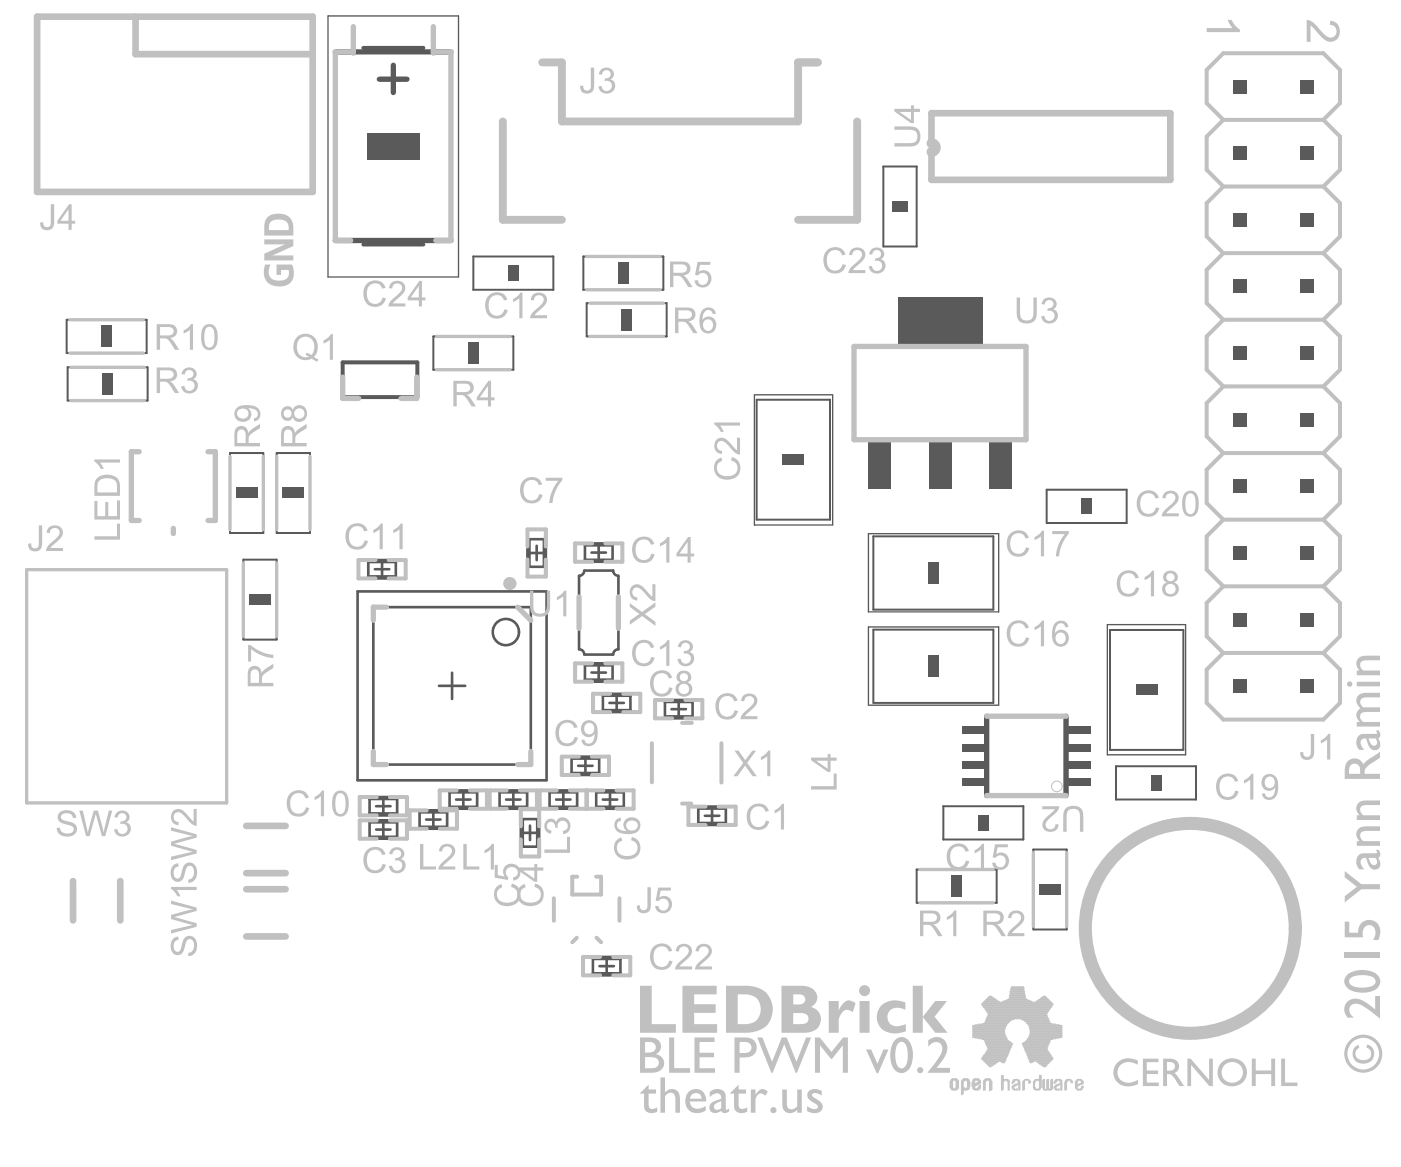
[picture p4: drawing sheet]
<svg xmlns="http://www.w3.org/2000/svg" width="178mm" height="148mm" viewBox="0 0 178 148" stroke-linecap="round" stroke-linejoin="round" font-family="sans-serif">
<path d="M41.6 2h16.6v33.2h-16.6zM95.7 50.1h10v16.6h-10zM110.2 67.8h16.5v9.9h-16.5zM110.2 79.6h16.5v9.9h-16.5zM140.5 79.3h10v16.5h-10z" fill="none" stroke="#5a5a5a" stroke-width=".17"/>
<g fill="none" stroke="#5a5a5a" stroke-width=".25">
<path d="M60.1 32.6h10.1v4.2h-10.1zM74 32.6h10.2v4.2h-10.2zM74.5 38.5h10.1v4.2h-10.1zM112.1 21.1h4.2v10.2h-4.2zM8.5 40.6h10.1v4.2h-10.1zM8.6 46.6h10.1v4.3h-10.1zM29.2 57.5h4.2v10.2h-4.2zM35.1 57.5h4.2v10.2h-4.2zM55 42.7h10.1v4.2h-10.1zM96 50.8h9.3v15.2h-9.3zM30.9 71.1h4.2v10.1h-4.2zM110.8 68.1h15.3v9.3h-15.3z"/>
<path d="M110.8 79.9h15.3v9.3h-15.3zM132.8 62.2h10.2v4.2h-10.2zM140.9 80h9.3v15.2h-9.3zM141.6 97.3h10.2v4.2h-10.2zM116.3 110.4h10.2v4.2h-10.2zM119.7 102.4h10.2v4.2h-10.2zM131.1 107.9h4.3v10.1h-4.3z"/>
</g>
<path d="M46.1 6.1h7.6M46.1 31h7.6M43.5 46h9.5v4.4h-9.5z" fill="none" stroke="#5a5a5a" stroke-width=".51"/>
<path d="M42.6 6.6h14.6M48.1 10.1h3.5M49.9 8.3v3.5M42.6 30.5h14.6M125.2 90.9v10.1M135.3 90.9v10.1" fill="none" stroke="#5a5a5a" stroke-width=".68"/>
<g fill="#5a5a5a">
<path d="M122.1 94.4h2.9v1h-2.9z" fill-rule="evenodd"/>
<path d="M122.1 96.6h2.9v1h-2.9z" fill-rule="evenodd"/>
<path d="M135.5 96.6h3v1h-3z" fill-rule="evenodd"/>
<path d="M135.5 94.4h3v1h-3z" fill-rule="evenodd"/>
<path d="M156.5 86.3h1.7v1.7h-1.7z" fill-rule="evenodd"/>
<path d="M156.5 69.4h1.7v1.7h-1.7z" fill-rule="evenodd"/>
<path d="M156.5 60.9h1.7v1.7h-1.7z" fill-rule="evenodd"/>
<path d="M156.5 52.4h1.7v1.7h-1.7z" fill-rule="evenodd"/>
<path d="M156.5 35.5h1.7v1.7h-1.7z" fill-rule="evenodd"/>
<path d="M156.5 27.1h1.7v1.7h-1.7z" fill-rule="evenodd"/>
<path d="M156.5 18.6h1.7v1.7h-1.7z" fill-rule="evenodd"/>
<path d="M122.1 92.2h2.9v1h-2.9z" fill-rule="evenodd"/>
<path d="M122.1 98.8h2.9v1h-2.9z" fill-rule="evenodd"/>
<path d="M135.5 98.8h3v1h-3z" fill-rule="evenodd"/>
<path d="M135.5 92.2h3v1h-3z" fill-rule="evenodd"/>
<path d="M156.5 77.8h1.7v1.7h-1.7z" fill-rule="evenodd"/>
<path d="M156.5 44h1.7v1.7h-1.7z" fill-rule="evenodd"/>
<path d="M156.5 10.1h1.7v1.7h-1.7z" fill-rule="evenodd"/>
<path d="M165 86.3h1.7v1.7h-1.7z" fill-rule="evenodd"/>
<path d="M165 69.4h1.7v1.7h-1.7z" fill-rule="evenodd"/>
<path d="M165 60.9h1.7v1.7h-1.7z" fill-rule="evenodd"/>
<path d="M165 52.4h1.7v1.7h-1.7z" fill-rule="evenodd"/>
<path d="M165 35.5h1.7v1.7h-1.7z" fill-rule="evenodd"/>
<path d="M165 27.1h1.7v1.7h-1.7z" fill-rule="evenodd"/>
<path d="M165 18.6h1.7v1.7h-1.7z" fill-rule="evenodd"/>
<path d="M110.2 55.9h2.8v6.2h-2.8z" fill-rule="evenodd"/>
<path d="M110.2 55.9h2.8v6.2h-2.8z" fill-rule="evenodd"/>
<path d="M125.6 55.9h2.8v6.2h-2.8z" fill-rule="evenodd"/>
<path d="M117.9 55.9h2.8v6.2h-2.8z" fill-rule="evenodd"/>
<path d="M125.6 55.9h2.8v6.2h-2.8z" fill-rule="evenodd"/>
<path d="M117.9 55.9h2.8v6.2h-2.8z" fill-rule="evenodd"/>
<path d="M165 77.8h1.7v1.7h-1.7z" fill-rule="evenodd"/>
<path d="M165 44h1.7v1.7h-1.7z" fill-rule="evenodd"/>
<path d="M165 10.1h1.7v1.7h-1.7z" fill-rule="evenodd"/>
<path d="M114 37.7h10.6v6.2h-10.6z" fill-rule="evenodd"/>
<path d="M114 37.7h10.6v6.2h-10.6z" fill-rule="evenodd"/>
</g>
<g fill="none" stroke="#5a5a5a" stroke-width=".33">
<path d="M45.4 75.1h24v24h-24zM45.5 71.1h6v2.3h-6zM46.7 71.4h3.5v1.8h-3.5zM47.4 77.1h20v20h-20zM47.6 72.3h1.8M48.5 71.4v1.8M66.9 67.2h2.4v6h-2.4zM67.2 70.2h1.8M67.2 68.5h1.8v3.5h-1.8zM68.1 69.3v1.8M73 69h6v2.3h-6zM74.2 69.2h3.5v1.9h-3.5z"/>
<path d="M75.1 70.2h1.8M76 69.2v1.9M55.7 87.1h3.3M57.4 85.4v3.3M71.3 96.1h6v2.3h-6zM72.5 96.3h3.5v1.8h-3.5zM73 84.2h6v2.4h-6zM73.4 97.2h1.8M74.2 84.5h3.5v1.8h-3.5zM74.3 96.3v1.8M75.1 85.4h1.8M75.3 88.1h6v2.3h-6z"/>
<path d="M76 84.5v1.8M76.5 88.3h3.5v1.9h-3.5zM77.3 89.2h1.9M78.3 88.3v1.9M83.1 88.9h6v2.3h-6zM84.4 89.1h3.5v1.9h-3.5zM85.2 90h1.9M86.1 89.1v1.9M45.7 101.2h5.9v2.3h-5.9zM45.7 104.2h5.9v2.3h-5.9zM46.9 104.4h3.5v1.8h-3.5zM46.9 101.4h3.5v1.9h-3.5z"/>
<path d="M47.7 102.4h1.9M47.7 105.3h1.9M48.6 101.4v1.9M48.6 104.4v1.8M52 102.9h6v2.3h-6zM53.2 103.1h3.5v1.9h-3.5zM54.1 104.1h1.8M55 103.1v1.9M55.8 100.3h6v2.4h-6zM57.1 100.6h3.5v1.8h-3.5zM57.9 101.5h1.8M58.8 100.6v1.8"/>
<path d="M62.1 100.3h6v2.4h-6zM63.4 100.6h3.5v1.8h-3.5zM64.2 101.5h1.9M65.1 100.6v1.8M66.1 102.7h2.3v6h-2.3zM66.3 105.7h1.9M66.3 104h1.9v3.5h-1.9zM67.3 104.8v1.9M68.5 100.3h11.9v2.4h-11.9zM69.7 100.6h3.5v1.8h-3.5zM70.6 101.5h1.8M71.5 100.6v1.8"/>
<path d="M74.4 100.3v2.4M74.5 100.3v2.4M75.7 100.6h3.5v1.8h-3.5zM76.5 101.5h1.8M77.4 100.6v1.8M87.4 102.4h6v2.3h-6zM88.6 102.7h3.5v1.8h-3.5zM89.5 103.6h1.8M90.4 102.7v1.8M74 121.5h6v2.3h-6zM75.2 121.7h3.5v1.9h-3.5zM76.1 122.7h1.8"/>
<path d="M77 121.7v1.9"/>
<circle cx="64.2" cy="80.2" r="1.67"/>
</g>
<g fill="#5a5a5a">
<path d="M13 47.4h1.3v2.7h-1.3z" fill-rule="evenodd"/>
<path d="M12.9 41.4h1.3v2.6h-1.3z" fill-rule="evenodd"/>
<path d="M31.6 75.5h2.7v1.3h-2.7z" fill-rule="evenodd"/>
<path d="M78.9 39.2h1.3v2.7h-1.3z" fill-rule="evenodd"/>
<path d="M113.2 25.5h2v1.4h-2z" fill-rule="evenodd"/>
<path d="M124.1 103.5h1.4v2h-1.4z" fill-rule="evenodd"/>
<path d="M59.4 43.5h1.3v2.7h-1.3z" fill-rule="evenodd"/>
<path d="M99.3 57.7h2.7v1.3h-2.7z" fill-rule="evenodd"/>
<path d="M117.8 83.2h1.3v2.7h-1.3z" fill-rule="evenodd"/>
<path d="M117.8 71.4h1.3v2.7h-1.3z" fill-rule="evenodd"/>
<path d="M120.7 111.2h1.4v2.7h-1.4z" fill-rule="evenodd"/>
<path d="M137.2 63.3h1.4v2h-1.4z" fill-rule="evenodd"/>
<path d="M30 61.9h2.6v1.4h-2.6z" fill-rule="evenodd"/>
<path d="M35.9 61.9h2.7v1.4h-2.7z" fill-rule="evenodd"/>
<path d="M78.4 33.3h1.4v2.7h-1.4z" fill-rule="evenodd"/>
<path d="M64.5 33.7h1.3v2h-1.3z" fill-rule="evenodd"/>
<path d="M144.2 86.9h2.7v1.4h-2.7z" fill-rule="evenodd"/>
<path d="M46.5 16.9h6.7v3.4h-6.7z" fill-rule="evenodd"/>
<path d="M131.9 112.3h2.7v1.3h-2.7z" fill-rule="evenodd"/>
<path d="M146 98.4h1.4v2h-1.4z" fill-rule="evenodd"/>
</g>
<path d="M73.5 73.1a.67 .67 0 0 0 .7-.7h3.6a.67 .67 0 0 0 .7 .7v9.3a.67 .67 0 0 0-.7 .7h-3.6a.67 .67 0 0 0-.7-.7z" fill="none" stroke="#5a5a5a" stroke-width=".33"/>
<path d="M44.5 6.6h-1.9v23.9h1.9M44.8 3.4v3.4M55 3.4v3.4M55.3 6.6h1.9v23.9h-1.9M17.7 57.4h-1v8.7h1M26.4 57.4h.9v8.7h-.9M43.5 47.9v2.7h2M52.9 47.9v2.7h-2M108.4 44h21.8v11.8h-21.8zM22 67.1v.6M125.2 90.9h10.1M125.2 101h10.1" fill="none" stroke="#c0c0c0" stroke-width=".68"/>
<g fill="none" stroke="#c0c0c0" stroke-width=".51">
<path d="M155.3 15.2l-2.2-2.1v-4.2l2.2-2.1h12.6l2.2 2.1v4.2l-2.2 2.1M155.3 15.2l-2.2 2.1v4.3l2.2 2.1M155.3 15.2h12.6M167.9 15.2l2.2 2.1v4.3l-2.2 2.1M155.3 23.7l-2.2 2.1v4.2l2.2 2.1M155.3 32.1l-2.2 2.2v4.2l2.2 2.1M155.3 32.1h12.6M155.3 23.7h12.6M167.9 23.7l2.2 2.1v4.2l-2.2 2.1M167.9 32.1l2.2 2.2v4.2l-2.2 2.1M155.3 40.6l-2.2 2.1v4.2l2.2 2.2M155.3 49.1l-2.2 2.1v4.2l2.2 2.1"/>
<path d="M155.3 57.5l-2.2 2.1v4.3l2.2 2.1M155.3 57.5h12.6M155.3 49.1h12.6M155.3 40.6h12.6M167.9 40.6l2.2 2.1v4.2l-2.2 2.2M167.9 49.1l2.2 2.1v4.2l-2.2 2.1M167.9 57.5l2.2 2.1v4.3l-2.2 2.1M47.7 71.1h-2.2v2.3h2.2M49.3 71.1h2.2v2.3h-2.2M66.9 71v2.2h2.4v-2.2M66.9 69.4v-2.2h2.4v2.2M75.2 69h-2.2v2.3h2.2"/>
<path d="M76.8 69h2.2v2.3h-2.2M155.3 74.4l-2.2 2.2v4.2l2.2 2.1M155.3 74.4h12.6M155.3 66l-2.2 2.1v4.2l2.2 2.1M155.3 66h12.6M167.9 74.4l2.2 2.2v4.2l-2.2 2.1M167.9 66l2.2 2.1v4.2l-2.2 2.1M73.5 96.1h-2.2v2.3h2.2M75.1 96.1h2.2v2.3h-2.2M75.2 84.2h-2.2v2.4h2.2M76.8 84.2h2.2v2.4h-2.2M77.4 88.1h-2.1v2.3h2.1"/>
<path d="M79.1 88.1h2.2v2.3h-2.2M82.7 94.4v4.9M85.3 88.9h-2.2v2.3h2.2M86.6 91.8h1.2M87 88.9h2.1v2.3h-2.1M91.6 94.4v5M155.3 82.9l-2.2 2.1v4.2l2.2 2.2h12.6l2.2-2.2v-4.2l-2.2-2.1M155.3 82.9h12.6M47.8 104.2h-2.1v2.3h2.1M47.8 101.2h-2.1v2.3h2.1M49.5 104.2h2.1v2.3h-2.1M49.5 101.2h2.1v2.3h-2.1"/>
<path d="M54.2 102.9h-2.2v2.3h2.2M55.8 102.9h2.2v2.3h-2.2M58 100.3h-2.2v2.4h2.2M59.6 100.3h2.2v2.4h-2.2M64.3 100.3h-2.2v2.4h2.2M66 100.3h2.1v2.4h-2.1M66.1 106.6v2.1h2.3v-2.1M66.1 104.9v-2.2h2.3v2.2M70.7 100.3h-2.2v2.4h2.2M72.3 100.3h4.3M72.3 102.7h4.3M74.4 100.3v2.4"/>
<path d="M74.5 100.3v2.4M78.2 100.3h2.2v2.4h-2.2M86.6 102h1.1M89.5 102.4h-2.1v2.3h2.1M91.2 102.4h2.2v2.3h-2.2M76.2 121.5h-2.2v2.3h2.2M77.8 121.5h2.2v2.3h-2.2"/>
</g>
<path d="M49 77.1h-1.6v1.7M65.7 77.1l1.7 1.7M73.5 75.8v4M78.5 75.8v4M47.4 95.4v1.7h1.6M67.4 95.4v1.7h-1.7" fill="none" stroke="#c0c0c0" stroke-width=".67"/>
<path d="M70.3 114v2.9M73.2 119.1l-.6 .5M73.3 111.3h-.7v2.3h3.7v-2.3h-.6M75.7 119.1l.6 .5M78.6 114v2.9" fill="none" stroke="#c0c0c0" stroke-width=".5"/>
<path d="M63.8 15.4v12.5h7.5M68.8 7.9h2.5v7.5h30v-7.5h2.5M108.8 15.4v12.5h-7.5" fill="none" stroke="#c0c0c0" stroke-width="1"/>
<path d="M4.7 2.1h35v22.3h-35zM17.2 2.1v4.8h22.5M118.2 18.2v-3.8h30.3v8.4h-30.3v-3.5M9.3 111.9v5M15.3 111.9v5M31.3 110.9h4.9M31.3 104.9h4.9M31.3 112.9h4.9M31.3 118.9h4.9" fill="none" stroke="#c0c0c0" stroke-width=".85"/>
<g fill="none" stroke="#c0c0c0" stroke-width=".13">
<path d="M120.6 137.3h.3M120.6 137.4h.3M120.6 137.5h.3M120.6 137.6h.3M120.6 137.7h.3M120.6 137.8h.3M120.6 137.9h.3M120.6 138h.3M120.6 138.1h.3M120.6 137.1h1M120.6 137.2h.4M120.6 138.1h.4"/>
<path d="M120.6 138.2h1M120.7 137h.8M120.7 138.3h.8M120.8 137h.6M120.8 138.4h.6M121.2 137.2h.5M121.2 138.1h.5M121.3 137.3h.4M121.3 137.4h.4M121.3 137.5h.4M121.3 137.6h.4M121.3 137.7h.4"/>
<path d="M121.3 137.8h.4M121.3 137.9h.4M121.3 138h.4M121.3 138.1h.4M122 137.2h.4M122 137.3h.3M122 137.4h.3M122 137.5h.3M122 137.6h.3M122 137.7h.3M122 137.8h.3M122 137.9h.3"/>
<path d="M122 138h.3M122 138.1h.3M122 138.1h.4M122 138.2h1M122 138.3h.9M122 138.4h.8M122 138.5h.3M122 138.6h.3M122 138.7h.3M122 138.8h.3M122 138.9h.3M122 139h.1"/>
<path d="M122.1 137.1h.9M122.2 137h.7M122.3 137h.5M122.6 137.2h.4M122.6 138.1h.4M122.8 137.3h.2M122.8 137.4h.3M122.8 137.5h.3M122.8 137.6h.3M122.8 137.7h.3M122.8 137.8h.3M122.8 137.9h.3"/>
<path d="M122.8 138h.3M122.8 138.1h.2M123.4 137.4h.3M123.4 137.5h.3M123.4 137.6h.3M123.4 137.6h1M123.4 137.7h.8M123.4 137.8h.5M123.4 137.9h.4M123.4 138h.3M123.4 137.1h1M123.4 137.2h.4"/>
<path d="M123.4 137.3h.3M123.4 138.1h.3M123.4 138.1h.4M123.4 138.2h1M123.4 130.2h4.4M123.4 130.3h4.3M123.4 130.4h4.3M123.4 130.4h4.2M123.4 130.5h4.2M123.4 130.6h4.2M123.4 130.7h4.1M123.4 130.8h4.1"/>
<path d="M123.4 130.9h4.1M123.4 131h4.1M123.4 131.1h4.1M123.4 131.2h4.1M123.4 131.3h4.2M123.4 131.4h4.2M123.4 131.5h4.2M123.4 131.5h4.3M123.4 131.6h4.3M123.4 131.7h4.4M123.5 137h.8M123.5 138.3h.8"/>
<path d="M123.6 137h.6M123.7 138.4h.5M123.8 137.6h.7M123.8 130.1h4M123.8 131.8h4M123.9 137.5h.6M124 137.2h.5M124 138.1h.5M124.1 137.3h.4M124.1 138.1h.4M124.2 137.4h.3M124.2 137.9h.3"/>
<path d="M124.2 138h.3M124.2 130h3.6M124.2 131.9h3.6M124.3 137.8h.2M124.5 134.4h3.2M124.5 127.5h9.2M124.6 134.3h3.2M124.6 134.5h3.1M124.6 127.4h9M124.6 127.6h9M124.6 127.7h9M124.6 132h3.2"/>
<path d="M124.7 134.2h3.1M124.7 134.6h3M124.7 127.3h8.8M124.7 127.7h8.8M124.7 129.9h3.2M124.8 137.2h.4M124.8 137.3h.3M124.8 137.4h.2M124.8 137.5h.2M124.8 137.6h.2M124.8 137.7h.2M124.8 137.8h.2"/>
<path d="M124.8 137.9h.2M124.8 138h.2M124.8 138.1h.2M124.8 138.2h.2M124.8 138.3h.2M124.8 138.4h.2M124.8 127.2h2.1M124.8 134h3.1M124.8 134.1h3M124.8 134.7h2.8M124.8 127.8h8.6M124.8 127.9h8.6"/>
<path d="M124.9 137.1h.9M124.9 134.8h1.9M124.9 127.1h1.9M124.9 133.9h3M124.9 128h8.4M124.9 132.1h3M125 137h.7M125 134.8h1.7M125 127.1h1.7M125 133.8h2.9M125 128.1h8.3M125 129.8h3.1"/>
<path d="M125 129.9h3M125 132.1h3M125 132.2h3.2M125 137h.6M125 134.9h1.6M125 127h1.6M125 133.7h3M125 128.2h8.3M125 128.2h8.2M125 129.6h3.3M125 129.7h3.2M125 132.3h3.3"/>
<path d="M125 132.4h3.3M125 132.5h3.5M125.1 126.9h1.3M125.1 133.6h3M125.1 135h1.3M125.1 128.3h8M125.1 129.3h8M125.1 129.4h3.6M125.1 129.5h3.3M125.1 132.6h3.4M125.1 132.6h3.3M125.2 126.8h1.1"/>
<path d="M125.2 133.4h2.9M125.2 133.5h2.9M125.2 135.1h1.1M125.2 128.4h7.9M125.2 128.5h7.8M125.2 129.2h7.8M125.2 129.3h7.8M125.2 132.7h3.2M125.2 132.8h3.1M125.3 126.7h.8M125.3 132.9h3M125.3 133h3"/>
<path d="M125.3 133.1h3M125.3 133.3h2.9M125.3 135.2h.8M125.3 128.6h7.6M125.3 129h7.6M125.3 129.1h7.6M125.4 126.6h.7M125.4 133.2h2.9M125.4 133.2h2.8M125.4 135.3h.7M125.4 128.7h7.5M125.4 128.8h7.4"/>
<path d="M125.4 128.9h7.5M125.5 135.4h.4M125.5 137.2h.3M125.5 126.6h.4M125.6 135.4h.2M125.6 137.3h.3M125.6 137.4h.3M125.6 137.5h.3M125.6 137.6h.3M125.6 137.7h.3M125.6 137.8h.3M125.6 137.9h.3"/>
<path d="M125.6 138h.3M125.6 138.1h.3M125.6 138.2h.3M125.6 138.3h.3M125.6 138.4h.2M125.6 138.5h.1M125.6 126.5h.2M126.9 134.8h.7M127 127.2h4.2M127.1 137h.2M127.1 137h.8M127.1 137.1h.9"/>
<path d="M127.1 137.2h.4M127.1 137.3h.3M127.1 137.4h.2M127.1 137.5h.2M127.1 137.6h.2M127.1 137.7h.2M127.1 137.8h.2M127.1 137.9h.2M127.1 138h.2M127.1 138.1h.2M127.1 138.2h.2M127.1 138.3h.2"/>
<path d="M127.1 138.4h.1M127.1 134.8h.4M127.1 136.6h.2M127.1 136.7h.2M127.1 136.8h.2M127.1 136.9h.2M127.2 136.5h.1M127.2 134.9h.3M127.2 127.1h3.8M127.4 127.1h3.4M127.7 127h2.8M127.8 137.2h.3"/>
<path d="M127.8 137.3h.3M127.8 126.9h2.6M127.9 137.4h.2M127.9 137.5h.2M127.9 137.6h.2M127.9 137.7h.2M127.9 137.8h.2M127.9 137.9h.2M127.9 138h.2M127.9 138.1h.2M127.9 138.2h.2M127.9 138.3h.2"/>
<path d="M127.9 138.4h.2M128 126.8h2.2M128.1 126.5h2M128.1 126.6h2M128.1 126.4h2M128.1 126.7h2.1M128.2 126.1h1.8M128.2 126.2h1.8M128.2 126.3h1.9M128.2 125.9h1.8M128.2 126h1.8M128.3 125.5h1.7"/>
<path d="M128.3 125.6h1.7M128.3 125.7h1.7M128.3 125.8h1.7M128.3 125.3h1.6M128.3 125.4h1.7M128.4 137.4h.3M128.4 137.5h.3M128.4 137.6h.1M128.4 138h.3M128.4 138.1h.3M128.5 137.2h.4M128.5 137.3h.3"/>
<path d="M128.5 137.8h.5M128.5 137.9h.4M128.5 138.2h.3M128.5 138.3h.6M128.6 137.1h.8M128.7 137h.5M128.7 137.7h.7M128.7 138.4h.4M128.9 137.6h.5M129 138.2h.1M129.1 137.2h.3M129.1 137.6h.3"/>
<path d="M129.2 137.3h.2M129.2 137.4h.2M129.3 137.5h.1M129.3 137.8h.1M129.3 137.9h.1M129.3 138h.1M129.3 138.1h.1M129.3 138.2h.1M129.3 138.3h.1M129.3 138.4h.1M129.6 129.4h3.5M129.7 132.5h3.5"/>
<path d="M129.8 137.3h.2M129.8 137.4h.2M129.8 137.5h.2M129.8 137.6h.2M129.8 137.7h.2M129.8 137.8h.2M129.8 137.9h.2M129.8 138h.2M129.8 138.1h.2M129.8 138.2h.2M129.8 138.3h.2M129.8 138.4h.2"/>
<path d="M129.8 129.5h3.4M129.8 132.6h3.3M129.8 132.7h3.2M129.9 137.2h.2M129.9 132.9h3.1M129.9 132.4h3.3M129.9 132.8h3.1M130 137.1h.6M130 133h2.9M130 133.1h2.9M130 129.6h3.2M130 132.3h3.3"/>
<path d="M130 137h.5M130 133.2h2.9M130 133.3h2.9M130 129.7h3.2M130.1 133.4h2.9M130.1 133.5h3M130.1 132.2h3.2M130.2 133.6h2.9M130.2 133.7h3M130.2 129.8h3.1M130.2 132.1h3.1M130.3 133.7h3"/>
<path d="M130.3 133.8h3M130.3 133.9h3M130.3 129.9h3M130.3 129.9h3.2M130.3 132.1h3M130.4 134h3M130.4 134.1h3M130.4 130h3.6M130.4 131.9h3.6M130.4 132h3.2M130.5 137.2h.2M130.5 134.2h3"/>
<path d="M130.5 134.3h3.1M130.5 130.1h3.9M130.5 131.8h3.9M130.5 137.3h.3M130.5 137.4h.3M130.5 137.5h.3M130.5 137.6h.1M130.5 134.4h3.2M130.5 134.5h3.1M130.5 130.2h4.3M130.5 130.3h4.3M130.5 131.6h4.3"/>
<path d="M130.5 131.7h4.3M130.6 134.8h.7M130.6 134.6h2.9M130.6 134.7h2.8M130.6 130.4h4.2M130.6 130.5h4.2M130.6 130.6h4.2M130.6 131.4h4.2M130.6 131.5h4.2M130.7 134.8h.4M130.7 134.9h.3M130.7 130.7h4.1"/>
<path d="M130.7 130.8h4.1M130.7 130.9h4.1M130.7 131h4.1M130.7 131.1h4.1M130.7 131.2h4.1M130.7 131.3h4.1M131.1 137.3h.3M131.1 137.4h.3M131.1 137.5h.2M131.1 137.6h.2M131.1 137.7h.2M131.1 137.8h.2"/>
<path d="M131.1 137.9h.2M131.1 138h.2M131.1 138.1h.3M131.2 137.2h.3M131.2 138.2h.3M131.2 138.3h.8M131.3 137.1h.9M131.3 127.2h2.1M131.4 137h.8M131.4 138.4h.5M131.5 134.8h1.8M131.5 127.1h1.8"/>
<path d="M131.6 134.8h1.7M131.6 127.1h1.7M131.7 137.2h.5M131.7 138.2h.4M131.7 134.9h1.5M131.7 127h1.5M131.8 126.9h1.3M131.8 135h1.3M131.9 137h.3M131.9 137.3h.3M131.9 137.4h.3M131.9 137.5h.3"/>
<path d="M131.9 137.6h.3M131.9 137.7h.3M131.9 137.8h.3M131.9 137.9h.3M131.9 138h.3M131.9 138.1h.3M131.9 138.1h.2M131.9 136.5h.3M131.9 136.6h.3M131.9 136.7h.3M131.9 136.8h.3M131.9 136.9h.3"/>
<path d="M131.9 135.1h1.1M132 126.8h1M132.1 126.7h.8M132.1 135.2h.8M132.2 126.6h.6M132.2 135.3h.6M132.3 135.4h.4M132.3 137.1h.3M132.3 137.2h.3M132.3 137.3h.3M132.3 137.4h.3M132.3 137.5h.3"/>
<path d="M132.3 137.6h.3M132.3 137.7h.3M132.3 137.8h.3M132.3 137.9h.3M132.3 138h.3M132.3 138.1h.3M132.3 126.6h.4M132.4 135.4h.3M132.4 137h.2M132.4 138.2h.2M132.4 138.3h1.1M132.4 126.5h.3"/>
<path d="M132.5 138.4h.4M132.8 137.1h.3M132.8 137.2h.3M132.8 137.3h.3M132.8 137.4h.3M132.8 137.5h.3M132.8 137.6h.3M132.8 137.7h.3M132.8 137.8h.3M132.8 137.9h.3M132.8 138h.3M132.8 138.1h.3"/>
<path d="M132.8 138.2h.4M132.9 137h.2M133 138.4h.4M133.3 137.1h.3M133.3 137.2h.3M133.3 137.3h.3M133.3 137.4h.3M133.3 137.5h.3M133.3 137.6h.3M133.3 137.7h.3M133.3 137.8h.3M133.3 137.9h.3"/>
<path d="M133.3 138h.3M133.3 138.1h.3M133.3 138.2h.3M133.4 137h.2M133.8 137.4h.2M133.8 137.5h.2M133.8 137.6h.1M133.8 138h.3M133.8 138.1h.2M133.8 137.2h.4M133.8 137.3h.3M133.8 137.9h.4"/>
<path d="M133.8 138.2h.3M133.8 138.3h.6M133.9 137.1h.8M133.9 137.8h.5M134 137h.6M134 137.7h.8M134 138.4h.4M134.3 137.6h.5M134.4 138.2h.1M134.4 137.2h.4M134.4 137.6h.4M134.5 137.3h.3"/>
<path d="M134.6 137.4h.2M134.6 137.5h.2M134.6 137.8h.2M134.6 137.9h.2M134.6 138h.2M134.6 138.1h.2M134.6 138.2h.2M134.6 138.3h.2M134.6 138.4h.2M135.1 137.4h.3M135.1 137.5h.3M135.1 137.6h.3"/>
<path d="M135.1 137.7h.3M135.1 137.8h.3M135.1 137.9h.3M135.1 138h.3M135.1 138.1h.3M135.1 138.2h.3M135.1 138.3h.3M135.1 138.4h.2M135.2 137.2h.3M135.2 137.3h.3M135.3 137.1h.7M135.4 137h.5"/>
<path d="M135.8 137.2h.2M135.9 137.3h.2M135.9 137.4h.2M136 137.5h.1M136.5 137.3h.2M136.5 137.4h.2M136.5 137.5h.2M136.5 137.6h.2M136.5 137.7h.7M136.5 137.8h.5M136.5 137.9h.3M136.5 138h.2"/>
<path d="M136.5 138.1h.2M136.6 137.2h.2M136.6 138.2h.2M136.6 137.1h.7M136.6 138.3h.7M136.7 137h.5M136.7 138.4h.5M136.9 137.6h.5M137.1 137.2h.3M137.1 137.6h.4M137.1 138.2h.3M137.2 137.3h.3"/>
<path d="M137.2 137.4h.3M137.2 137.5h.3M137.2 138h.3M137.2 138.1h.3M137.2 138.1h.2M137.4 137.9h.1"/>
</g>
<g fill="none" stroke="#c0c0c0" stroke-width=".42">
<path d="M74.5 32.6h9.3M74.5 36.8h9.3M74.9 38.5h9.3M8.9 40.6h9.3M8.9 44.8h9.3M9 46.6h9.3M9 50.9h9.3M29.2 57.9v9.3M33.4 57.9v9.3M35.1 57.9v9.3M39.3 57.9v9.3M55.4 42.7h9.3"/>
<path d="M55.4 46.9h9.3M74.9 42.7h9.3M3.4 72.3h25.4v29.6h-25.4zM30.9 71.5v9.3M35.1 71.5v9.3M116.8 114.6h9.3M116.8 110.4h9.3M131.1 108.3v9.3M135.4 108.3v9.3"/>
</g>
<g fill="#c0c0c0">
<path d="M6.4 25.9h.5v2.4a.89 .89 0 0 1-.9 .9 .89 .89 0 0 1-.9-.9l.4-.1a.51 .51 0 0 0 .5 .6 .51 .51 0 0 0 .4-.6z"/>
<path d="M46.6 107.9l.7-.3h.8l.4 .2 .4 .7-.4 .1-.2-.5-.4-.2-.7 .1-.2 .1-.3 .3-.1 1a1.03 1.03 0 0 0 1 1.1l.6-.2 .4-.6 .4 .1-.4 .7-.5 .3-.6 .1-.8-.3-.4-.6-.2-.7 .1-.7z"/>
<path d="M49.7 107.8l.3-.2h.4a.8 .8 0 0 1 .9 .5 .8 .8 0 0 1-.4 1h.1a.98 .98 0 0 1 .3 1.3 .98 .98 0 0 1-1.3 .4l-.4-.2-.2-.5v-.1l.4-.1a.65 .65 0 0 0 .7 .6 .65 .65 0 0 0 .5-.8 .65 .65 0 0 0-.9-.4l.1-.4h.1a.55 .55 0 0 0 .6-.4 .55 .55 0 0 0-.5-.6 .55 .55 0 0 0-.6 .5v.1l-.4-.1z"/>
<path d="M53.3 107.1h.4v2.9h1.6v.4h-2z"/>
<path d="M56 107.4l.4-.2 .4-.1 .5 .1 .3 .3 .2 .5-.2 .5-1.4 1.5h1.6v.4h-2.2l.1-.3 .2-.4 1.3-1.3a.62 .62 0 0 0-.3-.9 .62 .62 0 0 0-.8 .6h-.4z"/>
<path d="M58.8 107.1h.4v2.9h1.6v.4h-2z"/>
<path d="M61.5 108l.6-.4 .3-.5h.3v3.3h-.4v-2.5l-.8 .4z"/>
<path d="M67.3 75h.4v2a.86 .86 0 0 0 .5 .9 .86 .86 0 0 0 1-.2l.2-.6v-2.1h.4v2l-.1 .7-.5 .5-.9 .1a1.15 1.15 0 0 1-1-1.4z"/>
<path d="M70.7 75.8l.6-.4 .3-.4h.3v3.2h-.4v-2.5l-.8 .5z"/>
<path d="M66.5 61l.7-.4h.7l.5 .3 .4 .6-.4 .1-.3-.4-.4-.2h-.6l-.3 .1-.2 .4-.2 .9a1.03 1.03 0 0 0 1.1 1.2l.6-.3 .3-.6 .5 .1-.4 .7-.5 .3-.7 .1-.7-.2-.4-.6-.2-.7 .1-.8z"/>
<path d="M69.3 60.7h2.1v.3l-.6 .8-.4 .8-.3 1.3h-.4l.2-1 .4-1 .6-.9h-1.6z"/>
<path d="M82.2 112.6h.4v2.4a.89 .89 0 0 1-.9 .9 .89 .89 0 0 1-.9-.9l.4-.1a.51 .51 0 0 0 .5 .7 .51 .51 0 0 0 .5-.7z"/>
<path d="M83.5 112.7h1.6v.4h-1.3l-.1 .8 .6-.2 .6 .3 .4 .6-.1 .7a1.07 1.07 0 0 1-1.1 .6 1.07 1.07 0 0 1-1-.9h.5a.69 .69 0 0 0 .9 .5 .69 .69 0 0 0 .3-1l-.2-.2-.3-.2-.4 .1-.3 .2h-.4z"/>
<path d="M93.2 95.3h.5l.9 1.2 .9-1.2h.5l-1.2 1.5 1.2 1.8h-.5l-.9-1.4-1 1.4h-.5l1.2-1.7z"/>
<path d="M96.6 96.1l.6-.4 .3-.4h.3v3.3h-.4v-2.6l-.8 .5z"/>
<path d="M153.1 3.6h3.3l-.6-1.1h.5l.1 .2a2.46 2.46 0 0 0 1 1v.4h-4.3z"/>
<path d="M12 68.1h2.8v-1.6h.4v2h-3.2z"/>
<path d="M12 63.6h.4v1.9h1v-1.8h.3v1.8h1.1v-2h.4v2.5h-3.2z"/>
<path d="M12 58.3h3.2v.4h-2.5l.5 .8h-.4l-.4-.6-.4-.3z"/>
<path d="M31.5 81.9h.3l.8 .6 .8 .3 1.3 .3v.4l-.7-.1-.8-.2-1.3-.8v1.6h-.4z"/>
<path d="M33.6 33.6h.7l-.2 1a1.22 1.22 0 0 0 1.7 1h.1a.96 .96 0 0 0 .7-1.3h-.9v.6h-.6v-1.3h2l.2 .6v.7a1.55 1.55 0 0 1-1.7 1.5h-.3a1.77 1.77 0 0 1-1.8-2.3z"/>
<path d="M33.5 30.4h3.7v.8l-2.6 1.2h2.6v.7h-3.7v-.9l2.7-1.2h-2.7z"/>
<path d="M66 112.6l.6-.4 .1 .5-.5 .2-.2 .4v.4l.2 .5 .5 .3 .8 .1a1.03 1.03 0 0 0 1.1-1.1l-.2-.6-.6-.3 .1-.4 .6 .2 .4 .5 .1 .7-.2 .7-.4 .4-.5 .3-.6 .1-.7-.2-.6-.4-.3-.6v-.7z"/>
<path d="M75 8.6h.4v2.3a.89 .89 0 0 1-.9 1 .89 .89 0 0 1-.9-1h.4a.51 .51 0 0 0 .5 .6 .51 .51 0 0 0 .5-.7z"/>
<path d="M76.3 8.8l.3-.2h.4a.8 .8 0 0 1 .9 .6 .8 .8 0 0 1-.4 .9h.1a.98 .98 0 0 1 .3 1.3 .98 .98 0 0 1-1.3 .4l-.4-.2-.2-.5-.1-.1h.5a.65 .65 0 0 0 .7 .5 .65 .65 0 0 0 .5-.8 .65 .65 0 0 0-.9-.4l.1-.4 .1 .1a.55 .55 0 0 0 .6-.5 .55 .55 0 0 0-.5-.6 .55 .55 0 0 0-.6 .5v.1l-.4-.1z"/>
<path d="M113.5 16h2l.7 .2 .5 .4 .1 .9a1.15 1.15 0 0 1-1.4 1.1h-1.9v-.4h2a.87 .87 0 0 0 .9-.5 .87 .87 0 0 0-.2-1l-.6-.2h-2.1z"/>
<path d="M79.9 76.6l1.6 1.1 1.7-1.2v.5l-1.4 1 1.4 1v.5l-1.7-1.3-1.6 1.1v-.5l1.3-.8-1.3-1z"/>
<path d="M80.2 74.4l.5-.2 .5 .1 .4 .2 1.2 1.3v-1.6h.4v2.1h-.3l-.4-.3-1.3-1.3a.62 .62 0 0 0-.9 .4 .62 .62 0 0 0 .6 .7l-.1 .5-.5-.2-.3-.4-.1-.6z"/>
<path d="M23.3 46.9l.3-.2h.5a.8 .8 0 0 1 .8 .5 .8 .8 0 0 1-.4 .9l.1 .1a.98 .98 0 0 1 .4 1.3 .98 .98 0 0 1-1.3 .4l-.4-.2-.3-.5v-.2h.4a.65 .65 0 0 0 .8 .6 .65 .65 0 0 0 .5-.8 .65 .65 0 0 0-.9-.4v-.4h.1a.55 .55 0 0 0 .6-.4 .55 .55 0 0 0-.5-.7 .55 .55 0 0 0-.5 .6l-.1 .1-.4-.1z"/>
<path d="M23.3 42l.6-.4 .3-.5h.3v3.3h-.4v-2.5l-.8 .4z"/>
<path d="M36.8 100.8l.6-.4h.8l.6 .2 .4 .7-.4 .1-.3-.5-.4-.2-.6 .1-.3 .1-.2 .3-.2 1a1.03 1.03 0 0 0 1.1 1.1l.6-.2 .3-.6 .5 .1-.4 .7-.5 .3-.7 .1-.7-.3-.5-.6-.1-.6 .1-.8z"/>
<path d="M39.9 101.2l.6-.4 .4-.4h.2v3.2h-.4v-2.5l-.8 .5z"/>
<path d="M44.3 66.8l.7-.3h.8l.5 .3 .3 .6-.4 .1-.2-.5-.4-.2-.7 .1-.2 .1-.3 .4-.1 .9a1.03 1.03 0 0 0 1.1 1.1l.6-.2 .3-.6 .4 .1-.4 .7-.4 .3-.7 .1-.7-.2-.5-.6-.2-.7 .1-.8z"/>
<path d="M47.4 67.3l.6-.4 .3-.4h.3v3.2h-.4v-2.5l-.8 .5z"/>
<path d="M49.9 67.3l.6-.4 .3-.4h.3v3.2h-.4v-2.5l-.8 .5z"/>
<path d="M80.7 81.7l.7-.4h.8l.5 .3 .3 .6-.4 .1-.2-.5-.4-.2-.7 .1-.2 .1-.3 .4-.1 .9a1.03 1.03 0 0 0 1 1.1l.6-.2 .4-.6 .4 .1-.4 .7-.5 .3-.6 .1-.7-.2-.5-.6-.2-.7 .1-.8z"/>
<path d="M83.8 82.1l.6-.4 .3-.4h.3v3.2h-.4v-2.5l-.8 .5z"/>
<path d="M86.3 81.5l.3-.1 .5-.1a.8 .8 0 0 1 .8 .6 .8 .8 0 0 1-.4 .9h.1a.98 .98 0 0 1 .4 1.3 .98 .98 0 0 1-1.3 .5l-.4-.3-.3-.3v-.3h.4a.65 .65 0 0 0 .8 .5 .65 .65 0 0 0 .5-.8 .65 .65 0 0 0-.9-.4v-.3h.1a.55 .55 0 0 0 .6-.5 .55 .55 0 0 0-.5-.6 .55 .55 0 0 0-.6 .5v.1l-.4-.1z"/>
<path d="M80.7 68.5l.7-.3h.8l.5 .3 .3 .6-.4 .1-.2-.5-.4-.2-.7 .1-.2 .1-.3 .3-.1 1a1.03 1.03 0 0 0 1 1.1l.6-.2 .4-.6 .4 .1-.4 .7-.5 .3-.6 .1-.7-.3-.5-.6-.2-.7 .1-.7z"/>
<path d="M83.8 69l.6-.4 .3-.4h.3v3.2h-.4v-2.5l-.8 .5z"/>
<path d="M95.2 102.5l.6-.4 .8-.1 .6 .3 .4 .7-.4 .1-.3-.5-.4-.2-.6 .1-.3 .1-.3 .3-.1 1a1.03 1.03 0 0 0 1.1 1.1l.6-.2 .3-.6 .4 .1-.3 .7-.5 .3-.7 .1-.7-.3-.5-.6-.1-.7v-.7z"/>
<path d="M98.3 102.9l.6-.4 .3-.4h.3v3.2h-.4v-2.5l-.8 .5z"/>
<path d="M91.2 88.4l.7-.4 .8 .1 .5 .2 .4 .7h-.4l-.3-.4-.4-.2h-.6l-.3 .2-.2 .3-.2 1a1.03 1.03 0 0 0 1.1 1.1l.6-.2 .3-.6 .5 .1-.4 .7-.5 .3-.7 .1-.7-.3-.4-.6-.2-.7 .1-.7z"/>
<path d="M94.3 88.3l.4-.2 .5-.1 .4 .2 .4 .2 .1 .5-.1 .5-1.5 1.5h1.6v.4h-2.1v-.3l.3-.4 1.3-1.2a.62 .62 0 0 0-.4-1 .62 .62 0 0 0-.7 .6h-.5z"/>
<path d="M104.9 31.8l.7-.4h.8l.5 .3 .4 .6-.4 .1-.3-.4-.4-.2h-.6l-.3 .2-.2 .3-.2 .9a1.03 1.03 0 0 0 1.1 1.2l.6-.3 .3-.6 .5 .1-.4 .7-.5 .3-.7 .1-.7-.2-.4-.6-.2-.7 .1-.8z"/>
<path d="M108 31.7l.4-.2 .5-.1 .4 .1 .4 .3 .1 .5-.1 .5-1.5 1.5h1.6v.4h-2.1v-.3l.3-.4 1.3-1.3a.62 .62 0 0 0-.4-.9 .62 .62 0 0 0-.7 .6h-.5z"/>
<path d="M110.6 31.7l.3-.2 .4-.1a.8 .8 0 0 1 .9 .6 .8 .8 0 0 1-.4 .9l.1 .1a.98 .98 0 0 1 .3 1.3 .98 .98 0 0 1-1.3 .4l-.4-.3-.2-.4v-.2h.4a.65 .65 0 0 0 .7 .6 .65 .65 0 0 0 .5-.9 .65 .65 0 0 0-.9-.4l.1-.3h.1a.55 .55 0 0 0 .6-.5 .55 .55 0 0 0-.5-.6 .55 .55 0 0 0-.6 .5v.1h-.4z"/>
<path d="M128.2 115.9l.4-.2 .4-.1 .5 .1 .3 .3 .2 .5-.1 .5-1.5 1.5h1.6v.4h-2.1v-.4l.3-.4 1.2-1.2a.62 .62 0 0 0-.3-1 .62 .62 0 0 0-.8 .7l-.4-.1z"/>
<path d="M120.2 116.4l.6-.4 .3-.4h.3v3.3h-.4v-2.6l-.8 .5z"/>
<path d="M120.6 107.6l.6-.4 .8-.1 .6 .3 .4 .6-.5 .1-.2-.4-.4-.2h-.7l-.2 .2-.3 .3-.1 .9a1.03 1.03 0 0 0 1.1 1.2l.6-.2 .3-.6 .4 .1-.4 .7-.4 .3h-.7l-.7-.2-.5-.6-.2-.7 .1-.7z"/>
<path d="M123.7 108l.6-.4 .3-.5h.3v3.3h-.4v-2.5l-.8 .4z"/>
<path d="M126.3 107.2h1.6v.4h-1.3l-.2 .8 .7-.2 .6 .3 .3 .6-.1 .7a1.07 1.07 0 0 1-1.1 .6 1.07 1.07 0 0 1-.9-.9h.4a.69 .69 0 0 0 1 .5 .69 .69 0 0 0 .3-1l-.2-.2-.3-.2-.5 .1-.2 .2h-.4z"/>
<path d="M135.3 102.6l.5-.2 .6-.1a1.15 1.15 0 0 1 1.1 1.4v1.9h-.4v-2a.87 .87 0 0 0-.6-.9 .87 .87 0 0 0-.9 .2l-.2 .6v2.1h-.5v-2.1l.1-.6z"/>
<path d="M132.3 102.4h2.1v.3l-.3 .4-1.3 1.2a.62 .62 0 0 0 .4 1 .62 .62 0 0 0 .7-.7l.5 .1-.1 .1-.2 .5-.3 .2-.8 .1-.5-.3-.2-.5 .1-.5 .3-.5 1.2-1.1h-1.6z"/>
<path d="M128.2 79.2l.6-.4h.8l.6 .3 .4 .6-.5 .1-.2-.5-.4-.2-.6 .1-.3 .1-.3 .4-.1 .9a1.03 1.03 0 0 0 1.1 1.1l.6-.2 .3-.6 .4 .1-.3 .7-.5 .3-.7 .1-.7-.2-.5-.6-.1-.7v-.8z"/>
<path d="M131.3 79.6l.6-.4 .3-.4h.3v3.3h-.4v-2.6l-.8 .5z"/>
<path d="M128.2 67.8l.6-.4h.8l.6 .2 .4 .7-.5 .1-.2-.5-.4-.2-.6 .1-.3 .1-.3 .4-.1 .9a1.03 1.03 0 0 0 1.1 1.1l.6-.2 .3-.6 .4 .1-.3 .7-.5 .3-.7 .1-.7-.2-.5-.6-.1-.7v-.8z"/>
<path d="M131.3 68.2l.6-.4 .3-.4h.3v3.2h-.4v-2.5l-.8 .5z"/>
<path d="M133.5 67.4h2.1v.3l-.5 .8-.4 .8-.3 1.3h-.4l.1-.9 .5-1 .5-.9h-1.6z"/>
<path d="M166.4 93.2h.4v2.3a.89 .89 0 0 1-.9 1 .89 .89 0 0 1-.9-1h.4a.51 .51 0 0 0 .5 .6 .51 .51 0 0 0 .5-.7z"/>
<path d="M167.6 94l.6-.4 .4-.4h.2v3.2h-.4v-2.5l-.8 .5z"/>
<path d="M22 119.1l.6-.2 .1 .4h-.1a.83 .83 0 0 0-.6 .8 .83 .83 0 0 0 .5 .8l.3-.1 .1-.2 .4-1.3a.92 .92 0 0 1 1.1-.4 .92 .92 0 0 1 .6 1v.2a1.14 1.14 0 0 1-1.1 1.3v-.4a.97 .97 0 0 0 .7-1.4 .52 .52 0 0 0-.7-.4 .52 .52 0 0 0-.4 .7l-.3 .9a.86 .86 0 0 1-1 .4 .86 .86 0 0 1-.5-.9v-.7z"/>
<path d="M21.7 114.3l3.3 .9v.5l-2.9 .7 2.9 .8v.5l-3.3 .8v-.4l2.8-.6-2.8-.8v-.5l2.8-.8-2.8-.6z"/>
<path d="M21.7 112.6h3.3v.4h-2.6l.5 .8h-.4l-.4-.6-.4-.3z"/>
<path d="M22 109.8l.6-.2 .1 .4h-.1a.83 .83 0 0 0-.6 .8 .83 .83 0 0 0 .5 .7h.3l.1-.2 .4-1.3a.92 .92 0 0 1 1.1-.4 .92 .92 0 0 1 .6 1v.2a1.14 1.14 0 0 1-1.1 1.3v-.4a.97 .97 0 0 0 .7-1.4 .52 .52 0 0 0-.7-.4 .52 .52 0 0 0-.4 .7l-.3 .9a.86 .86 0 0 1-1 .4 .86 .86 0 0 1-.5-1v-.6z"/>
<path d="M21.7 105l3.3 .9v.4l-2.9 .8 2.9 .8v.5l-3.3 .8v-.4l2.8-.7-2.8-.7v-.5l2.8-.8-2.8-.6z"/>
<path d="M22 103l.5-.3 .5 .1 .5 .4 1.1 1.1v-1.6h.4v2.2l-.4-.1-.4-.3-1.2-1.2a.62 .62 0 0 0-1 .3 .62 .62 0 0 0 .7 .8l-.1 .4-.5-.2-.3-.3-.1-.7z"/>
<path d="M46.6 36l.7-.4 .8 .1 .4 .2 .4 .6-.4 .1-.2-.4-.4-.2h-.7l-.2 .2-.3 .3-.1 1a1.03 1.03 0 0 0 1 1.1l.6-.2 .4-.6 .4 .1-.4 .7-.5 .3-.6 .1-.8-.3-.4-.6-.2-.7 .1-.7z"/>
<path d="M49.6 35.9l.4-.2 .5-.1 .4 .2 .4 .2 .1 .6-.1 .5-1.5 1.4h1.6v.4h-2.1l.1-.3 .2-.4 1.3-1.2a.62 .62 0 0 0-.3-1 .62 .62 0 0 0-.8 .6h-.4z"/>
<path d="M41.1 43.2l.6-.4 .3-.4h.3v3.3h-.4v-2.6l-.8 .5z"/>
<path d="M69.1 107.9h2.9v-1.6h.3v2h-3.2z"/>
<path d="M69.4 104.2l.2-.2a.73 .73 0 0 1 1 .4v-.1a.98 .98 0 0 1 1.3-.4 .98 .98 0 0 1 .4 1.3l-.2 .4-.5 .3h-.1v-.4a.65 .65 0 0 0 .5-.8 .65 .65 0 0 0-.8-.5 .65 .65 0 0 0-.4 .9h-.3v-.1a.55 .55 0 0 0-.5-.7 .55 .55 0 0 0-.6 .5 .55 .55 0 0 0 .5 .6l.1 .1-.1 .4-.5-.2-.2-.4-.1-.7z"/>
<path d="M78.2 106.7l.7-.4 .1 .4-.5 .3-.2 .4v.4l.2 .5 .5 .3 .8 .1a1.03 1.03 0 0 0 1.1-1.1l-.2-.6-.6-.3 .1-.4 .6 .2 .3 .5 .2 .7-.2 .7-.4 .4-.5 .2-.7 .1-.7-.1-.6-.4-.2-.6-.1-.7z"/>
<path d="M63 112.6l.6-.4 .1 .5-.4 .2-.2 .4v.4l.2 .5 .5 .3 .7 .1a1.03 1.03 0 0 0 1.2-1.1l-.2-.6-.6-.3 .1-.4 .5 .2 .4 .5 .1 .7-.1 .7-.4 .4-.5 .3-.7 .1-.7-.2-.6-.4-.3-.6v-.7z"/>
<path d="M62.8 109.8h.4v1.3l.8 .2-.2-.6 .3-.7 .5-.3 .8 .1a1.07 1.07 0 0 1 .6 1.1 1.07 1.07 0 0 1-.9 .9v-.4a.69 .69 0 0 0 .5-.9 .69 .69 0 0 0-1-.4l-.2 .2-.2 .4v.4l.3 .3v.3l-1.7-.3z"/>
<path d="M70.9 91.9l.6-.4 .8-.1 .6 .3 .4 .6-.4 .1-.3-.4-.4-.2h-.6l-.3 .2-.2 .3-.2 .9a1.03 1.03 0 0 0 1.1 1.2l.6-.3 .3-.5 .5 .1-.4 .7-.5 .3h-.7l-.7-.2-.4-.6-.2-.7 .1-.7z"/>
<path d="M82.9 85.5l.8-.4 .7 .1 .5 .2 .4 .6-.4 .1-.3-.4-.4-.2h-.6l-.3 .2-.2 .3-.2 .9a1.03 1.03 0 0 0 1.1 1.2l.6-.2 .3-.6 .5 .1-.4 .7-.5 .3h-.7l-.7-.2-.4-.6-.2-.7 .1-.7z"/>
<path d="M102.9 99.8h2.9v-1.6h.4v2h-3.3z"/>
<path d="M90.9 58.5l.7-.4 .1 .4-.5 .3-.2 .4v.4l.2 .4 .5 .4 .8 .1a1.03 1.03 0 0 0 1.1-1.1l-.2-.6-.6-.3 .1-.5 .5 .3 .4 .5 .2 .6-.2 .8-.4 .4-.5 .2-.7 .1-.7-.1-.6-.5-.2-.6v-.7z"/>
<path d="M90.9 55.8l.5-.2 .5 .1 .4 .2 1.2 1.3v-1.6h.4v2.1h-.3l-.4-.3-1.2-1.3a.62 .62 0 0 0-1 .3 .62 .62 0 0 0 .6 .8v.4l-.6-.1-.2-.4-.1-.6z"/>
<path d="M90.7 53.6h3.2v.4h-2.5l.5 .8h-.4l-.4-.6-.4-.3z"/>
<path d="M129 37.8h.5v2a.87 .87 0 0 0 .5 .9 .87 .87 0 0 0 1-.2l.1-.6 .1-2.1h.4v1.9l-.1 .7-.5 .5-.9 .2a1.15 1.15 0 0 1-1.1-1.4z"/>
<path d="M132.5 38l.3-.2h.4a.8 .8 0 0 1 .9 .5 .8 .8 0 0 1-.4 1h.1a.98 .98 0 0 1 .3 1.3 .98 .98 0 0 1-1.3 .4l-.4-.2-.2-.5-.1-.1 .4-.1a.65 .65 0 0 0 .8 .6 .65 .65 0 0 0 .5-.8 .65 .65 0 0 0-.9-.4l.1-.4h.1a.55 .55 0 0 0 .6-.4 .55 .55 0 0 0-.5-.6 .55 .55 0 0 0-.6 .5v.1l-.4-.1z"/>
<path d="M154.7 98.7l.7-.4 .7-.1 .7 .3 .3 .7-.4 .1-.2-.5-.4-.2-.7 .1-.2 .1-.3 .3-.1 1a1.03 1.03 0 0 0 1 1.1l.6-.2 .4-.6 .4 .1-.4 .7-.5 .3-.6 .1-.7-.3-.5-.6-.2-.7 .1-.7z"/>
<path d="M157.9 99.1l.6-.4 .3-.4h.3v3.2h-.4v-2.5l-.8 .5z"/>
<path d="M144.7 62.7l.7-.4h.8l.5 .3 .4 .6-.5 .1-.2-.5-.4-.2-.6 .1-.3 .1-.3 .4-.1 .9a1.03 1.03 0 0 0 1.1 1.1l.6-.2 .3-.6 .4 .1-.3 .7-.5 .3-.7 .1-.7-.2-.5-.6-.1-.7v-.8z"/>
<path d="M147.8 62.6l.4-.2 .4-.1 .5 .1 .3 .3 .2 .5-.2 .5-1.4 1.5h1.6v.4h-2.2l.1-.4 .3-.4 1.2-1.2a.62 .62 0 0 0-.3-1 .62 .62 0 0 0-.8 .7l-.4-.1z"/>
<path d="M165.8 2.5l.4 .1 .6 .3 1.5 1.7a.8 .8 0 0 0 1.3-.4 .8 .8 0 0 0-.8-1v-.6l.2 .1a1.35 1.35 0 0 1 1 1.3 1.35 1.35 0 0 1-1.2 1.3 3.2 3.2 0 0 1-1.9-1.5l-.6-.6v2.1h-.5z"/>
<path d="M171 127.2a1.73 1.73 0 0 1 2.1-.1l1.4 1.1v-1.7h.6v2.8l-1.7-1.3-.8-.5a.9 .9 0 0 0-1.3 .3 .9 .9 0 0 0 .3 1.3l.2 .1h-.8l-.3-.7a1.38 1.38 0 0 1 .3-1.3z"/>
<path d="M170.7 121h4.4v.6h-4.4z"/>
<path d="M170.7 117h.5v1.4h1.2v-.1a1.44 1.44 0 0 1 1.6-1.5 1.44 1.44 0 0 1 1.1 2l-.2 .5h-.6l.1-.3a1.22 1.22 0 0 0-.1-1.3 .79 .79 0 0 0-.8-.2 .79 .79 0 0 0-.5 .7v.8h-2.3z"/>
<path d="M170.7 110.6l2.1 1.7h2.3v.6h-2.3l-2.1 1.7v-.8l1.5-1.2-1.5-1.2z"/>
<path d="M172.4 105.3l.3-.3 .5-.1h1.9v.6h-1.7a.69 .69 0 0 0-.8 .4 .69 .69 0 0 0 .4 .9h2.1v.6h-2.9v-.6h.4l-.2-.2a1.02 1.02 0 0 1-.1-1.2z"/>
<path d="M172.4 102l.3-.3 .5-.1h1.9v.6h-1.7a.69 .69 0 0 0-.8 .5 .69 .69 0 0 0 .4 .8h2.1v.6h-2.9v-.6h.4l-.2-.1a1.04 1.04 0 0 1-.1-1.3z"/>
<path d="M172.4 88.3l.3-.2 .5-.1h1.9v.5h-1.7a.67 .67 0 0 0-.8 .5 .67 .67 0 0 0 .4 .8h2.1v.6h-1.6a.68 .68 0 0 0-.9 .4 .68 .68 0 0 0 .4 .9h2.1v.5h-2.9v-.5l.4-.1a1.29 1.29 0 0 1-.5-.9l.2-.4 .3-.3a.17 .17 0 0 0 0-.2 .17 .17 0 0 0-.2-.1 1 1 0 0 1 0-1.4z"/>
<path d="M172.4 83.6l.3-.2 .5-.1 1.9-.1v.6h-1.7a.69 .69 0 0 0-.8 .5 .69 .69 0 0 0 .4 .8h2.1v.6h-2.9v-.6h.4l-.2-.1a1.04 1.04 0 0 1-.1-1.3z"/>
<path d="M4.9 66.7h.5l-.1 2.4a.89 .89 0 0 1-.9 .9 .89 .89 0 0 1-.8-1h.4a.51 .51 0 0 0 .5 .6 .51 .51 0 0 0 .4-.7z"/>
<path d="M6.2 67l.4-.2 .4-.1 .5 .1 .3 .3 .2 .5-.2 .5-1.4 1.5h1.6v.4h-2.2l.1-.4 .3-.4 1.2-1.2a.62 .62 0 0 0-.3-1 .62 .62 0 0 0-.8 .7l-.4-.1z"/>
<path d="M82.9 120.2l.8-.4h.7l.5 .3 .4 .6-.4 .1-.3-.4-.4-.2h-.6l-.3 .2-.2 .3-.2 .9a1.03 1.03 0 0 0 1.1 1.2l.6-.3 .3-.6 .5 .2-.4 .6-.5 .4h-.7l-.7-.2-.4-.6-.2-.7 .1-.8z"/>
<path d="M86 120.1l.4-.2 .5-.1 .4 .1 .4 .3 .1 .5-.1 .5-1.5 1.5h1.6v.4h-2.1v-.3l.3-.4 1.3-1.3a.62 .62 0 0 0-.4-.9 .62 .62 0 0 0-.7 .6h-.4z"/>
<path d="M88.5 120.1l.5-.2 .4-.1 .4 .1 .4 .3 .1 .5-.1 .5-1.5 1.5h1.7v.4h-2.2l.1-.3 .2-.4 1.3-1.3a.62 .62 0 0 0-.3-.9 .62 .62 0 0 0-.8 .6h-.4z"/>
<path d="M142.2 72.8l.7-.3h.8l.4 .2 .4 .7-.4 .1-.2-.5-.4-.2h-.7l-.2 .2-.3 .3-.1 1a1.03 1.03 0 0 0 1 1.1l.6-.2 .4-.6 .4 .1-.4 .7-.5 .3-.6 .1-.7-.3-.5-.6-.2-.7 .1-.9z"/>
<path d="M145.3 73.3l.6-.4 .3-.4h.3v3.2h-.4v-2.5l-.8 .5z"/>
<path d="M88.5 33.2h1.6v.4h-1.3l-.1 .9 .6-.2 .6 .2 .4 .7-.1 .7a1.07 1.07 0 0 1-1.1 .6 1.07 1.07 0 0 1-1-.9h.5a.69 .69 0 0 0 .9 .5 .69 .69 0 0 0 .3-1l-.2-.3-.3-.1h-.4l-.3 .3-.4-.1z"/>
<path d="M7.6 103.2l.4-.3h.6a1.03 1.03 0 0 1 1.1 .9l-.4 .1-.1-.1a.83 .83 0 0 0-.7-.6 .83 .83 0 0 0-.8 .5l.1 .3 .2 .1 1.3 .4a.92 .92 0 0 1 .4 1.1 .92 .92 0 0 1-1 .6h-.2a1.14 1.14 0 0 1-1.3-1.1h.4a.97 .97 0 0 0 1.4 .7 .51 .51 0 0 0 .3-.6 .51 .51 0 0 0-.5-.4l-1-.3a.79 .79 0 0 1-.2-1.3z"/>
<path d="M10.1 102.9h.4l.6 2.8 .8-2.8h.5l.7 2.8 .7-2.8h.4l-.8 3.3h-.5l-.7-2.9-.8 2.9h-.5z"/>
<path d="M14.8 103.2l.3-.2 .5-.1a.8 .8 0 0 1 .8 .6 .8 .8 0 0 1-.4 .9h.1a.98 .98 0 0 1 .4 1.4 .98 .98 0 0 1-1.3 .4l-.4-.3-.3-.4v-.2h.4a.65 .65 0 0 0 .8 .6 .65 .65 0 0 0 .5-.9 .65 .65 0 0 0-.9-.4v-.3h.1a.55 .55 0 0 0 .6-.5 .55 .55 0 0 0-.5-.6 .55 .55 0 0 0-.6 .5v.1l-.4-.1z"/>
<path d="M84.9 131.7h.7v3.9h2v.6h-2.7z"/>
<path d="M88.1 131.7h2.6v.6h-1.9v1.4h1.8v.5h-1.8v1.4h1.9v.6h-2.6z"/>
<path d="M96.1 131.7h.6l1.3 3.1 1.2-3.1h.6l1.3 3.1 1.2-3.1h.6l-1.8 4.5h-.1l-1.5-3.6-1.5 3.6h-.1z"/>
<path d="M103.4 131.7h.6l1.5 1.9 1.5-1.9h.6v4.5h-.6v-3.5l-1.4 1.7h-.1l-1.4-1.7v3.5h-.7z"/>
<path d="M109.9 133.2h.7l.8 1.9 .7-1.9h.7l-1.4 3.1h-.1z"/>
<path d="M117.8 132.1l.7-.4a1.42 1.42 0 0 1 1.5 .6 1.42 1.42 0 0 1 0 1.6l-.4 .7-.7 1h1.7v.6h-2.9l1.3-1.7 .5-.8a.9 .9 0 0 0-.3-1.3 .9 .9 0 0 0-1.2 .3l-.2 .2z"/>
<path d="M81.2 138.8l1.1-1.1v.6h1v.5h-1v1.5a.51 .51 0 0 0 .3 .5 .51 .51 0 0 0 .6-.1l.2-.1-.1 .6a1.18 1.18 0 0 1-1.4-.3l-.2-.4v-1.7z"/>
<path d="M83.8 136.8h.6v1.9a1.06 1.06 0 0 1 1.3-.3 1.06 1.06 0 0 1 .6 1.2v1.7h-.6v-1.8a.66 .66 0 0 0-.5-.8 .66 .66 0 0 0-.7 .4l-.1 .1v2.1h-.6z"/>
<path d="M92.6 138.8l1.1-1.1v.6h1v.5h-1v1.5a.51 .51 0 0 0 .3 .5 .51 .51 0 0 0 .6-.1l.2-.1v.6a1.18 1.18 0 0 1-1.5-.3l-.1-.4v-1.7z"/>
<path d="M95.3 138.3h.6v.7a1.54 1.54 0 0 1 .8-.7l.4 .1 .3 .2-.3 .5a.69 .69 0 0 0-.8-.2 .69 .69 0 0 0-.4 .7v1.7h-.6z"/>
<path d="M99.3 138.3h.6v1.7a.68 .68 0 0 0 .4 .8 .68 .68 0 0 0 .8-.3l.1-2.2h.6v3h-.6v-.4a1.06 1.06 0 0 1-1.3 .3 1.06 1.06 0 0 1-.6-1.2z"/>
<path d="M102.7 138.5a1.46 1.46 0 0 1 1.6 0l-.1 .6a1.09 1.09 0 0 0-1-.3 .34 .34 0 0 0-.1 .4 .34 .34 0 0 0 .3 .2l.3 .2a.94 .94 0 0 1 .5 1.4l-.1 .1a1.68 1.68 0 0 1-1.7 0v-.7l.5 .3a.5 .5 0 0 0 .6 .1 .5 .5 0 0 0 .3-.4l-.5-.4a1.05 1.05 0 0 1-.8-1.3z"/>
<path d="M62 37.6l.6-.4 .8-.1 .6 .3 .4 .6-.4 .1-.3-.4-.4-.2h-.6l-.3 .2-.2 .3-.2 .9a1.03 1.03 0 0 0 1.1 1.2l.6-.2 .3-.6 .4 .1-.3 .7-.5 .3h-.7l-.7-.2-.5-.6-.1-.7v-.7z"/>
<path d="M65.1 38l.6-.4 .4-.5h.2v3.3h-.4v-2.5l-.8 .4z"/>
<path d="M67.6 37.4l.4-.2 .5-.1 .4 .2 .4 .2 .1 .5-.1 .6-1.5 1.4h1.6v.4h-2.1v-.3l.3-.4 1.3-1.2a.62 .62 0 0 0-.4-1 .62 .62 0 0 0-.7 .6h-.5z"/>
<path d="M81.2 125.2h1.5v4.8h3.1v1.1h-4.6z"/>
<path d="M86.6 125.2h4.4v1h-2.9v1.3h2.7v1.1h-2.7v1.4h2.9v1.1h-4.4z"/>
<path d="M105.2 127.1h1.2v1.1a1.97 1.97 0 0 1 1.4-1.2l.8 .4-.4 1.1a.96 .96 0 0 0-1-.2 .96 .96 0 0 0-.6 .7l-.2 .4v1.7h-1.2z"/>
<path d="M111.9 127.6a2.78 2.78 0 0 1 2.7-.4l.3 .1v.9a1.53 1.53 0 0 0-2.2 .4 1.24 1.24 0 0 0 .3 1.4 1.24 1.24 0 0 0 1.5 .2l.5-.2v.9l-.1 .1a2.83 2.83 0 0 1-3.3-.7 2.13 2.13 0 0 1 .3-2.7z"/>
<path d="M115.8 125.2h1.3v3.9l1.6-2h1.5l-1.6 2 1.7 2h-1.6l-1.6-2v2h-1.3z"/>
<path d="M141.8 134.9a2.26 2.26 0 0 1 2.6-.3v.6l-.3-.2a1.45 1.45 0 0 0-2.3 1.3 1.46 1.46 0 0 0 2.3 1l.3-.2v.5l-1 .3-1.1-.1-.4-.3-.3-.4-.3-.8a1.9 1.9 0 0 1 .5-1.4z"/>
<path d="M145 134.4h2v.5h-1.5v1h1.5v.5h-1.5v1h1.6v.5h-2.1z"/>
<path d="M150.7 134.4h.4l2.3 2.7v-2.7h.5v3.5h-.4l-2.3-2.7v2.7h-.5z"/>
<path d="M158.9 134.4h.5v1.5h1.9v-1.5h.5v3.5h-.5v-1.5h-1.9v1.5h-.5z"/>
<path d="M162.6 134.4h.5v3h1.6v.5h-2.1z"/>
<path d="M8.8 25.9h.3v2.1h.4v.4h-.4v.8h-.4v-.8h-1.4v-.4zM8.7 26.6l-1 1.4h1z"/>
<path d="M85.7 39h1.6a.89 .89 0 0 1 1 .9 .89 .89 0 0 1-1 .9l.5 .4 .7 1.1h-.5l-.8-1.2-.2-.2-.4-.1h-.5v1.5h-.4zM86.1 39.4v1.1h1.2l.5-.3a.55 .55 0 0 0-.1-.6 .55 .55 0 0 0-.6-.2z"/>
<path d="M89.1 39.4l.3-.2a.94 .94 0 0 1 1.5 .6l-.5 .1a.6 .6 0 0 0-.6-.5 .6 .6 0 0 0-.5 .5l-.1 .7v-.1a1.01 1.01 0 0 1 1.4 0 1.01 1.01 0 0 1 .1 1.4 1.09 1.09 0 0 1-1.3 .3 1.09 1.09 0 0 1-.6-1.1v-.4a2.3 2.3 0 0 1 .3-1.3zM89.4 40.7l-.2 .4 .1 .6a.66 .66 0 0 0 .9 .2 .66 .66 0 0 0 .3-.9 .62 .62 0 0 0-1.1-.3z"/>
<path d="M12.3 60.7l.5-.3 .6-.1h.7l.6 .3 .3 .3 .2 .4v1.7h-3.2v-1.7zM12.6 61.1l-.2 .3v1.1h2.4v-1.2a1.04 1.04 0 0 0-1-.6h-.3a1.11 1.11 0 0 0-.9 .4z"/>
<path d="M31.7 84.8l.5-.3 .5 .1 .3 .3 .2 .6 .4-.5 1.1-.7v.5l-1.2 .8-.2 .2-.1 .3v.6h1.5v.4h-3.3l.1-1.8zM31.9 85.2l-.1 .4v1.1h1.1v-1a.55 .55 0 0 0-.3-.6 .55 .55 0 0 0-.7 .1z"/>
<path d="M34 27.5l.6-.3 .9-.1a1.61 1.61 0 0 1 1.7 1.7v1.1h-3.7l.1-1.3a1.56 1.56 0 0 1 .4-1.1zM34.4 28.2l-.2 .3-.1 .7h2.5v-.3a1.13 1.13 0 0 0-1.5-1l-.5 .1z"/>
<path d="M65.7 110.1h2.1v-.4h.4v.4h.8v.4h-.8v1.4h-.4l-2.1-1.4zM66.3 110.5l1.5 1.1v-1.1z"/>
<path d="M113.5 13.8h2.1v-.4h.4v.4h.8v.4h-.8v1.4h-.4l-2.1-1.5zM114.1 14.2l1.5 1v-1z"/>
<path d="M19.9 46.7h1.6a.89 .89 0 0 1 1 .8 .89 .89 0 0 1-.9 .9l.5 .4 .6 1.1h-.5l-.8-1.2-.2-.2h-.3h-.6v1.4h-.4zM20.3 47v1.1h1a.55 .55 0 0 0 .7-.5 .55 .55 0 0 0-.7-.6z"/>
<path d="M19.9 41.2h1.6a.89 .89 0 0 1 1 .8 .89 .89 0 0 1-.9 .9l.5 .4 .6 1.1h-.5l-.8-1.2-.2-.2h-.3h-.6v1.4h-.4zM20.3 41.5v1.1h1.3l.4-.3a.55 .55 0 0 0-.1-.6 .55 .55 0 0 0-.6-.2z"/>
<path d="M25.9 41.4l.4-.2h.3a1.29 1.29 0 0 1 1 1.5v.7l-.2 .6-.4 .3-.5 .2a1.08 1.08 0 0 1-1-1.2l.1-1.3zM26.2 41.7l-.3 .7 .1 1a.61 .61 0 0 0 .6 .7 .61 .61 0 0 0 .6-.7v-1.2a.6 .6 0 0 0-.3-.6 .6 .6 0 0 0-.7 .1z"/>
<path d="M42.6 100.6l.3-.2h.4a1.29 1.29 0 0 1 1 1.5l-.1 .8-.2 .5-.3 .4-.6 .1a1.08 1.08 0 0 1-.9-1.2v-1.3zM42.8 100.9l-.2 .7v1a.61 .61 0 0 0 .6 .8 .61 .61 0 0 0 .6-.8v-1.2a.6 .6 0 0 0-.3-.6 .6 .6 0 0 0-.7 .1z"/>
<path d="M87.3 68.2h.4v2.1h.4v.3h-.4v.8h-.4v-.8h-1.5v-.3zM87.3 68.8l-1.1 1.5h1.1z"/>
<path d="M124.8 115.6h1.6a.89 .89 0 0 1 1 .8 .89 .89 0 0 1-.9 1l.5 .4 .7 1.1h-.6l-.8-1.2-.2-.2-.3-.1h-.6v1.5h-.4zM125.2 116v1h1a.55 .55 0 0 0 .8-.5 .55 .55 0 0 0-.7-.5z"/>
<path d="M116.8 115.6h1.5a.89 .89 0 0 1 1.1 .8 .89 .89 0 0 1-1 1l.5 .4 .7 1.1h-.5l-.8-1.2-.2-.2-.4-.1h-.5v1.5h-.4zM117.2 116v1h1a.55 .55 0 0 0 .7-.5 .55 .55 0 0 0-.7-.5z"/>
<path d="M133.9 79.1l.2-.2a.94 .94 0 0 1 1.5 .7h-.4a.6 .6 0 0 0-.6-.5 .6 .6 0 0 0-.6 .6l-.1 .7 .1-.1a1.01 1.01 0 0 1 1.4-.1 1.01 1.01 0 0 1 .1 1.5 1.09 1.09 0 0 1-1.3 .3 1.09 1.09 0 0 1-.7-1.2v-.4a2.3 2.3 0 0 1 .4-1.3zM134.1 80.5l-.1 .4 .1 .5a.66 .66 0 0 0 .9 .3 .66 .66 0 0 0 .2-1 .62 .62 0 0 0-1.1-.2z"/>
<path d="M30 54.3l.5-.2 .5 .1 .3 .2 .2 .6 .4-.5 1.1-.7v.6l-1.2 .7-.2 .3v.3v.5h1.4v.5h-3.3l.1-1.8zM30.3 54.7l-.2 .4v1.1h1.1v-1.2l-.3-.4a.51 .51 0 0 0-.6 .1z"/>
<path d="M30 51.8l.6-.3h1.1a1.49 1.49 0 0 1 1.2 .5l.1 .6-.1 .5-.3 .3-.4 .1v-.4a.63 .63 0 0 0 .5-.7 .63 .63 0 0 0-.7-.5l-.5-.1 .2 .3 .2 .3v.4l-.2 .4-.4 .3-.5 .1-.6-.2-.4-.4v-.6zM30.3 52.1h-.1a.62 .62 0 0 0 .4 1h.4a.66 .66 0 0 0 .5-.9 .66 .66 0 0 0-1-.3z"/>
<path d="M35.9 54.3l.6-.2 .5 .1 .2 .2 .2 .6 .5-.5 1-.7v.6l-1.2 .7-.2 .3v.3v.5h1.4v.5h-3.2v-1.8zM36.2 54.7l-.2 .5v1h1.1v-1a.55 .55 0 0 0-.3-.6 .55 .55 0 0 0-.6 .1z"/>
<path d="M35.9 51.8l.3-.2h.3a.66 .66 0 0 1 .7 .4 .98 .98 0 0 1 1.3-.4 .98 .98 0 0 1 .4 1.3l-.4 .5-.3 .1-.4 .1a.76 .76 0 0 1-.6-.6h-.1a.82 .82 0 0 1-1.1 .3 .82 .82 0 0 1-.3-1.1zM36 52.5a.52 .52 0 0 0 1 0 .52 .52 0 0 0-1 0zM37.3 52.5a.66 .66 0 0 0 1.3 0 .66 .66 0 0 0-1.3 0z"/>
<path d="M53.2 35.7h.4v2.1h.4v.3h-.4v.8h-.4v-.8h-1.5v-.3zM53.2 36.3l-1.1 1.5h1.1z"/>
<path d="M37.7 42.8l.5-.3 .6-.1 .7 .1 .5 .4 .3 .6v.7l-.1 .6-.4 .5 .6 .3-.1 .3-.3-.1a.67 .67 0 0 0-.9-.1h-.5l-.6-.1-.6-.7-.2-.6 .1-.5 .1-.6zM38 43a1.5 1.5 0 0 0 .4 2.3l.4 .1 .4-.1-.4-.2 .1-.3 .6 .3a1.36 1.36 0 0 0 .4-1.4 1.36 1.36 0 0 0-1.1-1z"/>
<path d="M78.2 104.1l.6-.3v.4a.6 .6 0 0 0-.5 .6 .6 .6 0 0 0 .5 .6l.7 .1a1.01 1.01 0 0 1-.1-1.5 1.01 1.01 0 0 1 1.4-.1 1.09 1.09 0 0 1 .4 1.3 1.09 1.09 0 0 1-1.2 .7h-.4a1.46 1.46 0 0 1-1.5-.7l-.1-.6zM79.6 104.4a.65 .65 0 0 0-.1 .7 .65 .65 0 0 0 .7 .4l.4-.1a.66 .66 0 0 0 .2-1 .66 .66 0 0 0-.9-.2z"/>
<path d="M74 91.7l.3-.2 .4-.1 .5 .1 .2 .2 .4 .6v1.1a1.49 1.49 0 0 1-.5 1.2l-.6 .1-.5-.1-.3-.3-.1-.4h.4a.63 .63 0 0 0 .7 .5 .63 .63 0 0 0 .5-.7l.1-.5h-.1a1 1 0 0 1-1.4 .1 1 1 0 0 1-.2-1.3zM74.3 92l-.1 .3-.1 .4a.66 .66 0 0 0 .9 .5 .66 .66 0 0 0 .4-1 .6 .6 0 0 0-.5-.4 .6 .6 0 0 0-.6 .2z"/>
<path d="M86.1 85.4l.5-.2h.6l.4 .4 .1 .4a.66 .66 0 0 1-.4 .6v.1a.98 .98 0 0 1 .4 1.3 .98 .98 0 0 1-1.3 .4l-.5-.4-.1-.3-.1-.4a.76 .76 0 0 1 .6-.7 .73 .73 0 0 1-.2-1.2zM86.3 86a.52 .52 0 0 0 1 0 .52 .52 0 0 0-1 0zM86.1 87.5a.7 .7 0 0 0 1.4 0 .7 .7 0 0 0-1.4 0z"/>
<path d="M102.9 96.2h2.1v-.5h.4v.5h.8v.4h-.8v1.4h-.4l-2.1-1.5zM103.6 96.6l1.4 1v-1z"/>
<path d="M160.4 98.6l.3-.3h.4h.4l.3 .2 .4 .6v1.2a1.48 1.48 0 0 1-.5 1.1l-.6 .2-.6-.2-.2-.2-.2-.4 .4-.1a.63 .63 0 0 0 .8 .5 .63 .63 0 0 0 .5-.7v-.5l-.3 .3-.5 .1-.4-.1-.3-.3-.2-.7 .1-.4zM160.7 98.8l-.2 .4v.3a.66 .66 0 0 0 .9 .5 .66 .66 0 0 0 .3-.9 .6 .6 0 0 0-.4-.5 .6 .6 0 0 0-.6 .2z"/>
<path d="M150.4 62.5l.4-.2h.3a1.29 1.29 0 0 1 1 1.6v.7l-.2 .6-.4 .3-.5 .1a1.08 1.08 0 0 1-1-1.2l.1-1.2zM150.7 62.8l-.3 .8 .1 1a.61 .61 0 0 0 .6 .7 .61 .61 0 0 0 .6-.7v-1.3a.6 .6 0 0 0-.3-.6 .6 .6 0 0 0-.7 .1z"/>
<path d="M171.9 133l.5-.3 .1 .3a.79 .79 0 0 0-.5 .8 .79 .79 0 0 0 .6 .7 .96 .96 0 0 0 1.4-.7l-.1-.5-.5-.3 .1-.4a1.27 1.27 0 0 1 .8 1.7 1.27 1.27 0 0 1-1.6 .7 1.28 1.28 0 0 1-.8-2zM170.6 133.8a2.42 2.42 0 0 1 4.8 0 2.42 2.42 0 0 1-4.8 0zM171 133.8a2.01 2.01 0 0 0 4 0 2.01 2.01 0 0 0-4 0z"/>
<path d="M170.9 123.8a3.2 3.2 0 0 1 4 0 1.25 1.25 0 0 1-.9 2.1l-1.1 .1a2.23 2.23 0 0 1-2.2-1.1 1.07 1.07 0 0 1 .2-1.1zM171.4 124.2a.68 .68 0 0 0-.1 .8 .68 .68 0 0 0 .7 .3l1 .1a1.57 1.57 0 0 0 1.5-.6 .82 .82 0 0 0-.9-.9h-1.3l-.6 .1z"/>
<path d="M172.4 108.6l.5-.2 1.8-.1 .1-.1-.2-.3h.4l.1 .3a.52 .52 0 0 1-.2 .7 .85 .85 0 0 1 .3 .9 .85 .85 0 0 1-.7 .6 .95 .95 0 0 1-.9-.7l-.2-.8h-.2a.6 .6 0 0 0-.5 .4 .6 .6 0 0 0 .1 .7l.4 .4h-.7a1.33 1.33 0 0 1-.1-1.8zM173.7 108.9l.1 .4a.49 .49 0 0 0 .4 .5 .49 .49 0 0 0 .6-.2v-.3l-.3-.4z"/>
<path d="M171.1 96.6a1.2 1.2 0 0 1 1.9 .5l.5-.6 1.6-1.1v.8l-1.6 1.1a.82 .82 0 0 0-.3 .8v.2h1.9v.6h-4.4v-1.2a1.7 1.7 0 0 1 .4-1.1zM171.4 97.2l-.2 .3v.8h1.4v-.3a.76 .76 0 0 0-.2-.9 .76 .76 0 0 0-.9 0z"/>
<path d="M172.4 93.4l.5-.2h1.8l.1-.1-.2-.4h.4l.1 .4a.52 .52 0 0 1-.2 .7 .85 .85 0 0 1 .3 .9 .85 .85 0 0 1-.7 .6 .95 .95 0 0 1-.9-.8l-.2-.7h-.2a.6 .6 0 0 0-.5 .3 .6 .6 0 0 0 .1 .7l.4 .4h-.7a1.33 1.33 0 0 1-.1-1.8zM173.7 93.8l.1 .3a.49 .49 0 0 0 .4 .6 .49 .49 0 0 0 .6-.3v-.3l-.3-.3z"/>
<path d="M170.9 86.9a.35 .35 0 0 1 .7 0 .35 .35 0 0 1-.7 0zM172.2 86.6h2.9v.5h-2.9z"/>
<path d="M147.8 72.7l.5-.2h.6l.4 .3 .2 .5a.66 .66 0 0 1-.5 .7h.1a.98 .98 0 0 1 .4 1.3 .98 .98 0 0 1-1.4 .4l-.5-.4-.1-.3v-.4a.76 .76 0 0 1 .6-.6v-.1a.73 .73 0 0 1-.3-1.2zM148 73.3a.55 .55 0 0 0 1.1 0 .55 .55 0 0 0-1.1 0zM147.9 74.8a.66 .66 0 0 0 1.3 0 .66 .66 0 0 0-1.3 0z"/>
<path d="M57.5 48.3l1.6 .1a.89 .89 0 0 1 1 .8 .89 .89 0 0 1-.9 .9l.5 .4 .7 1.1h-.5l-.8-1.2-.3-.2h-.3h-.5v1.4h-.5zM58 48.7v1.1h1a.55 .55 0 0 0 .7-.6 .55 .55 0 0 0-.7-.5z"/>
<path d="M62 48.3h.3v2.2h.5v.3h-.5v.8h-.4v-.8h-1.4v-.3zM61.9 49l-1 1.5h1z"/>
<path d="M85 33.2h1.6a.89 .89 0 0 1 1 .8 .89 .89 0 0 1-.9 1l.5 .4 .7 1.1h-.6l-.7-1.2-.3-.2-.3-.1h-.5v1.5h-.5zM85.5 33.6v1h1a.55 .55 0 0 0 .7-.5 .55 .55 0 0 0-.7-.5z"/>
<path d="M81.2 131.7h1.3a1.13 1.13 0 0 1 1.3 .7 1.13 1.13 0 0 1-.5 1.4h-.1a1.17 1.17 0 0 1 1.1 1.3 1.17 1.17 0 0 1-1.2 1.1h-1.9zM81.9 132.3v1.3h.4a.69 .69 0 0 0 .9-.4 .69 .69 0 0 0-.4-.8zM81.9 134.2v1.4h.6a.8 .8 0 0 0 1.1-.9l-.1-.2-.4-.2z"/>
<path d="M93.2 131.7h1.5a1.28 1.28 0 0 1 1.3 1.3 1.28 1.28 0 0 1-1.4 1.3h-.7v1.9h-.7zM93.9 132.3v1.4h.7a.71 .71 0 0 0 .8-.7 .71 .71 0 0 0-.9-.7z"/>
<path d="M113.6 132a1.21 1.21 0 0 1 1.3-.3 1.21 1.21 0 0 1 .8 1.1l.2 1.2a2.21 2.21 0 0 1-1.2 2.2 1.41 1.41 0 0 1-1.6-1.4l-.1-.8a2.89 2.89 0 0 1 .6-2zM114 132.5l-.3 .5-.1 1.1a1.57 1.57 0 0 0 .6 1.5 .82 .82 0 0 0 .9-.9l.1-.8-.1-1a.62 .62 0 0 0-.4-.6 .62 .62 0 0 0-.7 .2z"/>
<path d="M87.4 138.7a1.33 1.33 0 0 1 1.5-.3 1.33 1.33 0 0 1 .7 1.4l-2.1 .1a1.04 1.04 0 0 0 1.7 .7l.4-.2v.6l-.7 .3a1.57 1.57 0 0 1-1.8-.8 1.57 1.57 0 0 1 .3-1.8zM87.8 139l-.2 .5h1.4a.73 .73 0 0 0-.4-.7 .73 .73 0 0 0-.8 .2z"/>
<path d="M90.1 138.7a1.2 1.2 0 0 1 2 .3v1.8l.1 .1 .3-.2v.4l-.3 .2a.52 .52 0 0 1-.7-.3v.1a.85 .85 0 0 1-.9 .2 .85 .85 0 0 1-.6-.7 .95 .95 0 0 1 .8-.8l.7-.3v-.2a.6 .6 0 0 0-.4-.5 .6 .6 0 0 0-.6 .2l-.4 .3zM90.7 140.2a.46 .46 0 0 0 .1 .7 .46 .46 0 0 0 .6-.1l.1-.1v-.9z"/>
<path d="M92.1 125.2h2.7a3 3 0 0 1 3.3 3 2.8 2.8 0 0 1-2.6 2.9h-3.4zM93.6 126.2v3.8h1a1.9 1.9 0 0 0 1.9-1.6 1.9 1.9 0 0 0-1.3-2.1z"/>
<path d="M99.2 125.2h2.6a2.58 2.58 0 0 1 1.4 .4 1.28 1.28 0 0 1-.3 2.2 1.65 1.65 0 0 1 1.3 1.9 1.65 1.65 0 0 1-1.8 1.4h-3.2zM100.7 126.2v1.3h.7a.65 .65 0 0 0 .8-.6 .65 .65 0 0 0-.8-.7zM100.7 128.6v1.4h.8a.85 .85 0 0 0 1.1-.7 .75 .75 0 0 0-.9-.7z"/>
<path d="M109 125.8a.7 .7 0 0 1 1.4 0 .7 .7 0 0 1-1.4 0zM109.1 127.1h1.3v4h-1.3z"/>
<path d="M147.6 134.4h1.1a.96 .96 0 0 1 .9 1 .88 .88 0 0 1-.6 .8l.5 .5 .8 1.2h-.6l-.8-1.2-.3-.3h-.4h-.1v1.5h-.5zM148.1 134.8v1.1h.2a.59 .59 0 0 0 .8-.5 .59 .59 0 0 0-.8-.6z"/>
<path d="M155 134.9a1.85 1.85 0 0 1 2.6-.1 1.85 1.85 0 0 1 .2 2.5 1.86 1.86 0 0 1-2.5 .3 1.86 1.86 0 0 1-.4-2.5zM155 136.2a1.35 1.35 0 0 0 2.7 0 1.35 1.35 0 0 0-2.7 0z"/>
<circle cx="116.8" cy="135.9" r=".39"/>
<circle cx="98.2" cy="141" r=".39"/>
</g>
<circle cx="134.1" cy="99.8" r=".68" fill="none" stroke="#c0c0c0" stroke-width=".13"/>
<circle cx="64.7" cy="74.1" r=".42" fill="none" stroke="#c0c0c0" stroke-width=".83"/>
<path d="M118.2 18.2a.54 .54 0 0 1 .6 .5 .54 .54 0 0 1-.6 .6" fill="none" stroke="#c0c0c0" stroke-width="1.3"/>
<circle cx="151.1" cy="117.9" r="13.3" fill="none" stroke="#c0c0c0" stroke-width="1.7"/>
</svg>
